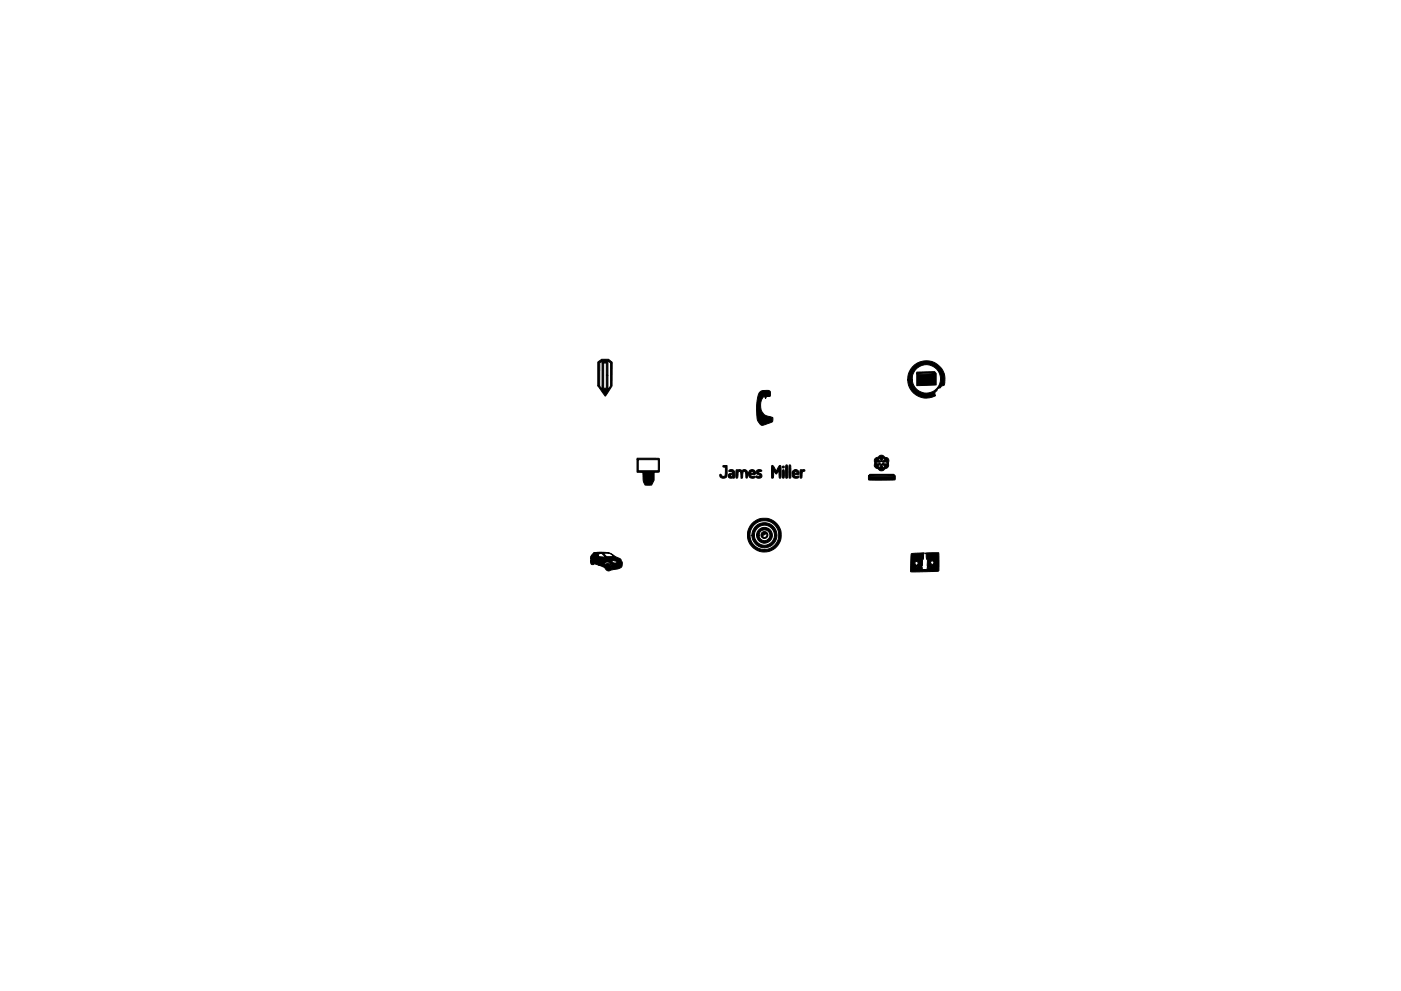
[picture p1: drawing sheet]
<svg xmlns="http://www.w3.org/2000/svg" width="297mm" height="210mm" viewBox="0 0 297 210" stroke-linecap="round" stroke-linejoin="round" font-family="sans-serif">
<g fill="#000" stroke="#000" stroke-width=".21">
<path d="M126.7 76.8l.9-.6h1.4l.8 .7v5l-1.5 2.2-1.5-2.2h.3l.5 .7v-5.6h.4v5.4h.6v-2.8h.3v3.1l.6-.8v-4.9l-.6-.4v3h-.3v-2.6h-1v-.4l-.4 .4-.1 4.9h-.3zM196.1 76.7h.5v.5h-.5zM193.5 77.8a3.9 3.9 0 0 1 4.9-.7 3.9 3.9 0 0 1 1.7 4.7l-.4 .1-.3 .4a.77 .77 0 0 0-.8 .6 .78 .78 0 0 0-.3 1.1 4 4 0 0 1-5.8-3.4h.9a3 3 0 0 0 4.5 2.4 3 3 0 0 0 .1-5.1 3 3 0 0 0-4.6 2.2v.5h-.9v-.8a3.9 3.9 0 0 1 1-2zM194.4 78.9l3.8-.1 .3 .4v2.5l-4.1 .1v-2.5l.9 .1 2.7-.1a10.6 10.6 0 0 0-3.6 0zM199.6 79.2h.5v.5h-.5zM135.1 97.2l4.7 .1v2.8l-1.1 .1v1.7l-.5 1h-1.4a2.53 2.53 0 0 1-.5-1.7v-1h-1.2v-2.7h.2v2.4h4.3v-2.4h-4.5zM153.3 98.8h.8l.1 1.5a.83 .83 0 0 1-.5 1.1 .83 .83 0 0 1-1.1-.6l.2-.2a.61 .61 0 0 0 .8 .4l.2-1.9-.5-.1zM154.5 99.8a.82 .82 0 0 1 1.1 0 .82 .82 0 0 1 .2 1v.5l-.4 .1a.61 .61 0 0 1-.6 .1 .61 .61 0 0 1-.4-.6h.4l.2 .2 .4-.3-.2-.1-.8 .2a.67 .67 0 0 1 .9-.5 .48 .48 0 0 0-.7-.4zM156.1 99.7l.8-.1a.48 .48 0 0 0 .8 0 .81 .81 0 0 1 .8 1.2l-.1 .6-.2-.1a1.37 1.37 0 0 0-.4-1.3l-.3 .3-.1 1.1-.3 .1-.1-1.3a.28 .28 0 0 0-.3-.2 .28 .28 0 0 0-.2 .4 .78 .78 0 0 1-.4 1l-.1-.6zM158.9 99.9a.72 .72 0 0 1 .9-.2 .72 .72 0 0 1 .3 .9l-.9 .1a.63 .63 0 0 0 .9 .3v.2a.84 .84 0 0 1-1.1 .1 .84 .84 0 0 1-.3-1h1.1a.35 .35 0 0 0-.3-.3 .35 .35 0 0 0-.4 .3h-.4zM160.5 85.9h.5v.5h-.5zM160.5 99.7l.5-.1 .5 .2-.1 .2-.6 .1v.2a.67 .67 0 0 1 .6 .3 .67 .67 0 0 1 0 .7l-.7 .2-.4-.3 .1-.2 .6 .1 .1-.2a.71 .71 0 0 1-.7-1z"/>
<path d="M161.1 83.2a2.24 2.24 0 0 1 2.2-.1 .8 .8 0 0 1-.2 1h-.6l-.2 .4-.3-.4a2.46 2.46 0 0 0-.7 2.7 2.46 2.46 0 0 0 2.2 1.7l.4 .1a.81 .81 0 0 1-.8 1.2l-.3 .1a1.41 1.41 0 0 1-1.6 .2 2.47 2.47 0 0 1-.8-2.2 7.8 7.8 0 0 1 .7-4.7zM163.7 98.8l.3 .1 .6 1.1 .6-1.2h.3v2.6h-.3l-.1-1.7-.5 .9-.6-.8v1.6h-.4zM166 99.7l.1-.1a1.96 1.96 0 0 1 .1 1.8l-.1 .1a1.82 1.82 0 0 1-.2-1.7zM166.6 98.7l.2-.1a1.31 1.31 0 0 1 .2 1.4v1.3l-.2 .2a1.72 1.72 0 0 1-.2-1.5zM167.3 98.7l.2-.1a1.31 1.31 0 0 1 .2 1.4v1.3l-.2 .2a1.72 1.72 0 0 1-.2-1.5zM168.2 99.8a.67 .67 0 0 1 .9-.1 .67 .67 0 0 1 .1 1l-.8 .1a.57 .57 0 0 0 .9 .2l.1 .1a.73 .73 0 0 1-.8 .4 .73 .73 0 0 1-.6-.7v-.5h1a.34 .34 0 0 0-.3-.3 .34 .34 0 0 0-.4 .3h-.3zM169.7 99.7l.8-.1 .2 .2-.5 .3-.2 1.2-.2 .2-.2-.2zM185.6 97.3l.6-.3a.85 .85 0 0 1 1.5 0 .9 .9 0 0 1 .6 1.4 .92 .92 0 0 1-.8 1.2 .82 .82 0 0 1-1.4-.2 .68 .68 0 0 1-.7-.4 .68 .68 0 0 1 .2-.8l.4 .2 .6-.1v.2a.5 .5 0 0 0-.3 .8l.6-.8h.1a.53 .53 0 0 0 .6 .7l-.5-.9h1.1l-.3-.3h-.8a.72 .72 0 0 0 .3-.8l-.3 .3-.1 .4-.2-.1a.46 .46 0 0 0-.6-.5l.5 .7-1.2 .2-.1-.6zM196.1 80.3h.5v.5h-.5zM125.8 117.4h2.1l.7 .7 1.5-.1-.2-.2a1.49 1.49 0 0 0-1.3-.4l-2.7-.1a5.3 5.3 0 0 1 5 1 1.28 1.28 0 0 1 1 1.5 1.28 1.28 0 0 1-1.5 1l-.4 .1a1.16 1.16 0 0 1-1.6-.2l-.3-.3-1.1-.5h1.1v.3a.76 .76 0 0 1 .9-.6 .76 .76 0 0 1 .7 .8 .81 .81 0 0 0-.5-1.1 .81 .81 0 0 0-1.1 .5v.1l-1.5-.1a.76 .76 0 0 0-1 0 .62 .62 0 0 1-.4-.9h4.5a.66 .66 0 0 0 .4 .5 .66 .66 0 0 0 .7-.2l-1-.3h-4.6l.1-.9 3 .2-.1-.2a.89 .89 0 0 0-1.1-.6l-.2 .6h-1.6zM161.6 113a.74 .74 0 0 1 1.1 .1 .74 .74 0 0 1-.3 1 .74 .74 0 0 1-1-.3h.3a.51 .51 0 0 0 .8 0 .51 .51 0 0 0-.2-.8l-.1 .4-.4 .1-.1 .3h-.3l-.1-.3zM159.4 111.1a3.6 3.6 0 0 1 5.7 .5 3.6 3.6 0 0 1-1.9 5.3 3.6 3.6 0 0 1-4.7-3.2h.5a3 3 0 0 0 4.6 2.4 3 3 0 0 0 .1-5.2 3 3 0 0 0-4.7 2.3v.5h-.5v-.2a3.2 3.2 0 0 1 .9-2.4z"/>
<path d="M160.2 111.6a2.66 2.66 0 0 1 4.2 .6 2.66 2.66 0 0 1-1.7 3.9 2.66 2.66 0 0 1-3.3-2.5h.5a2.14 2.14 0 0 0 3.2 1.8 2.14 2.14 0 0 0 .1-3.6 2.14 2.14 0 0 0-3.3 1.6v.2h-.5l.3-1.2zM160.9 112.4a1.67 1.67 0 0 1 2.6 .3 1.67 1.67 0 0 1-1 2.5 1.67 1.67 0 0 1-2.1-1.6h.6a1.15 1.15 0 0 0 1.6 1 1.15 1.15 0 0 0 .2-2 1.15 1.15 0 0 0-1.8 .6v.4h-.6l.1-.7zM184.4 100.6h5.1a.82 .82 0 0 1 .1 1.2l-5.2 .1a.64 .64 0 0 1-.2-.9l5.3-.1-.4-.1h-3.2l-1.7 .2zM197.4 117.9h.5v.5h-.5zM193.2 117.5l2.7-.2 .1 .1-.2 .4a.79 .79 0 0 1-.2 1v1.2a.71 .71 0 0 1-1.2 .1v-.2a.38 .38 0 0 0 .2-.6 .38 .38 0 0 0-.6 .1l.1 .3a.83 .83 0 0 0 .5 .7 .83 .83 0 0 0 .9-.1l.1 .5h.4a.46 .46 0 0 0 .7-.5 .98 .98 0 0 0 1.2-1.2l-.2-.1-.3 .1-.1 .3 .3 .5-.6 .3-.4-.1v-1.3a1.11 1.11 0 0 1-.2-1.2l-.2-.3h2.8l.1 3.3a.48 .48 0 0 1-.2 .6 .48 .48 0 0 1-.5 0l-5.3 .1z"/>
<circle cx="128.3" cy="76.4" r=".1"/>
<circle cx="166.1" cy="99.1" r=".23"/>
<circle cx="186.9" cy="97" r=".1"/>
<circle cx="126.2" cy="118.6" r=".5"/>
<circle cx="137.7" cy="100.6" r=".25"/>
<circle cx="186.9" cy="101.6" r=".1"/>
</g>
</svg>
